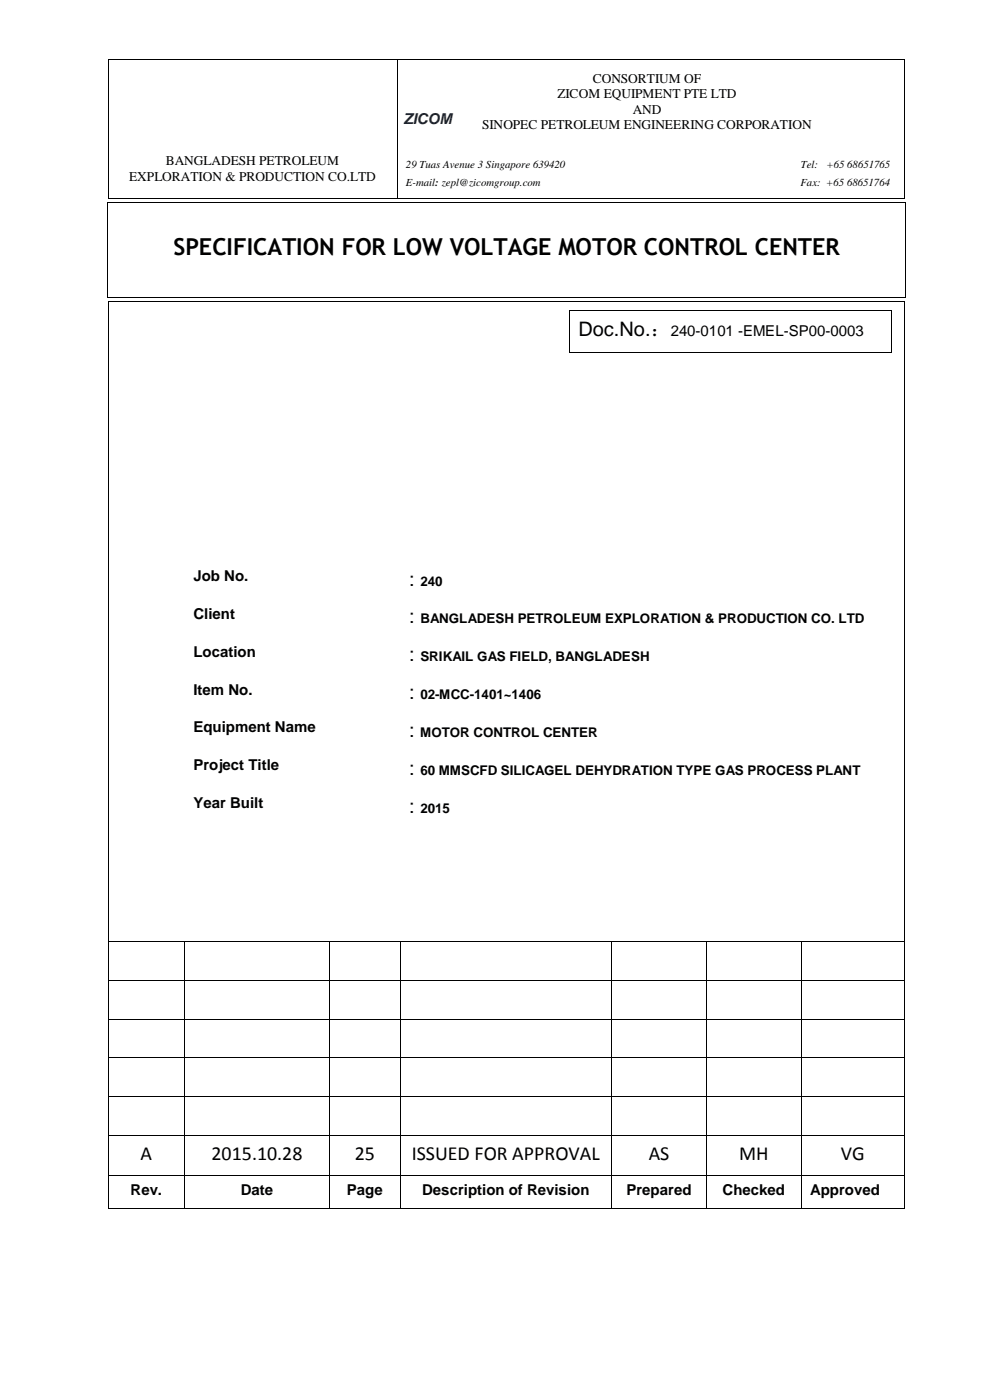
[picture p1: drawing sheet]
<svg xmlns="http://www.w3.org/2000/svg" width="210mm" height="297mm" viewBox="0 0 210 297" stroke-linecap="round" stroke-linejoin="round" font-family="sans-serif">
<defs><g id="words">
<text font-size="5" x="36.8" y="54">SPECIFICATION FOR LOW VOLTAGE MOTOR CONTROL CENTER</text>
<g font-size="4.2">
<text x="122.7" y="71.3">Doc.No.：</text>
<text x="86.8" y="124.2">:</text>
<text x="86.8" y="132.3">:</text>
<text x="86.8" y="140.3">:</text>
<text x="86.8" y="148.4">:</text>
<text x="86.8" y="156.4">:</text>
<text x="86.8" y="164.4">:</text>
<text x="86.8" y="172.5">:</text>
<text x="29.8" y="246.1">A</text>
<text x="44.8" y="246.1">2015.10.28</text>
<text x="75.2" y="246.1">25</text>
<text x="87.4" y="246.1">ISSUED FOR APPROVAL</text>
<text x="137.6" y="246.1">AS</text>
<text x="156.8" y="246.1">MH</text>
<text x="178.4" y="246.1">VG</text>
</g>
<text font-size="3.2" fill="#002060" x="85.6" y="26.2">ZICOM</text>
<g font-size="3.2">
<text x="142.3" y="71.3">240-0101 -EMEL-SP00-0003</text>
<text x="41" y="123.2">Job No.</text>
<text x="41" y="131.3">Client</text>
<text x="41" y="139.3">Location</text>
<text x="41" y="147.3">Item No.</text>
<text x="41" y="155.4">Equipment Name</text>
<text x="41" y="163.4">Project Title</text>
<text x="41" y="171.5">Year Built</text>
<text x="27.7" y="253.4">Rev.</text>
<text x="51.1" y="253.4">Date</text>
<text x="73.6" y="253.4">Page</text>
<text x="89.6" y="253.4">Description of Revision</text>
<text x="132.9" y="253.4">Prepared</text>
<text x="153.3" y="253.4">Checked</text>
<text x="171.9" y="253.4">Approved</text>
</g>
<g font-size="2.8">
<text x="125.8" y="17.6">CONSORTIUM OF</text>
<text x="118.3" y="20.8">ZICOM EQUIPMENT PTE LTD</text>
<text x="102.3" y="27.3">SINOPEC PETROLEUM ENGINEERING CORPORATION</text>
<text x="134.2" y="24.1">AND</text>
<text x="35.2" y="35.1">BANGLADESH PETROLEUM</text>
<text x="27.4" y="38.4">EXPLORATION &amp; PRODUCTION CO.LTD</text>
<text x="89.2" y="124.2">240</text>
<text x="89.2" y="132.3">BANGLADESH PETROLEUM EXPLORATION &amp; PRODUCTION CO. LTD</text>
<text x="89.2" y="140.3">SRIKAIL GAS FIELD, BANGLADESH</text>
<text x="89.2" y="148.4">02-MCC-1401~1406</text>
<text x="89.1" y="156.4">MOTOR CONTROL CENTER</text>
<text x="89.2" y="164.4">60 MMSCFD SILICAGEL DEHYDRATION TYPE GAS PROCESS PLANT</text>
<text x="89.2" y="172.5">2015</text>
</g>
<g font-size="2.3">
<text x="86.1" y="35.7">29 Tuas Avenue 3 Singapore 639420</text>
<text x="169.9" y="35.7">Tel:</text>
<text x="175.3" y="35.7">+65 68651765</text>
<text x="86.1" y="39.4">E-mail: zepl@zicomgroup.com</text>
<text x="169.8" y="39.4">Fax: +65 68651764</text>
</g>
</g></defs>
<g fill="#000">
<path d="M22.9 12.4h.2v.2h-.2z" fill-rule="evenodd"/>
<path d="M22.9 12.4h.2v.2h-.2z" fill-rule="evenodd"/>
<path d="M84.1 12.4h.2v.2h-.2z" fill-rule="evenodd"/>
<path d="M99 12.4h.2v.2h-.2z" fill-rule="evenodd"/>
<path d="M175.6 12.4h.1v.2h-.1z" fill-rule="evenodd"/>
<path d="M191.8 12.4h.2v.2h-.2z" fill-rule="evenodd"/>
<path d="M191.8 12.4h.2v.2h-.2z" fill-rule="evenodd"/>
<path d="M22.8 42.9h.2v.2h-.2z" fill-rule="evenodd"/>
<path d="M22.8 42.9h.2v.2h-.2z" fill-rule="evenodd"/>
<path d="M22.9 42.1h.2v.2h-.2z" fill-rule="evenodd"/>
<path d="M22.9 42.1h.2v.2h-.2z" fill-rule="evenodd"/>
<path d="M84.1 42.1h.2v.2h-.2z" fill-rule="evenodd"/>
<path d="M191.8 42.1h.2v.2h-.2z" fill-rule="evenodd"/>
<path d="M191.8 42.1h.2v.2h-.2z" fill-rule="evenodd"/>
<path d="M191.9 42.9h.2v.2h-.2z" fill-rule="evenodd"/>
<path d="M191.9 42.9h.2v.2h-.2z" fill-rule="evenodd"/>
<path d="M22.8 63h.2v.1h-.2z" fill-rule="evenodd"/>
<path d="M22.8 63h.2v.1h-.2z" fill-rule="evenodd"/>
<path d="M22.9 63.8h.2v.2h-.2z" fill-rule="evenodd"/>
<path d="M22.9 63.8h.2v.2h-.2z" fill-rule="evenodd"/>
<path d="M39.1 63.8h.2v.2h-.2z" fill-rule="evenodd"/>
<path d="M69.9 63.8h.2v.2h-.2z" fill-rule="evenodd"/>
<path d="M84.9 63.8h.2v.2h-.2z" fill-rule="evenodd"/>
<path d="M118.8 63.8h.2v.2h-.2z" fill-rule="evenodd"/>
<path d="M120.7 65.8h.2v.2h-.2z" fill-rule="evenodd"/>
<path d="M120.7 65.8h.2v.2h-.2z" fill-rule="evenodd"/>
<path d="M120.7 74.6h.2v.2h-.2z" fill-rule="evenodd"/>
<path d="M120.7 74.6h.2v.2h-.2z" fill-rule="evenodd"/>
<path d="M189.1 65.8h.1v.2h-.1z" fill-rule="evenodd"/>
<path d="M189.1 65.8h.1v.2h-.1z" fill-rule="evenodd"/>
<path d="M189.1 74.6h.1v.2h-.1z" fill-rule="evenodd"/>
<path d="M189.1 74.6h.1v.2h-.1z" fill-rule="evenodd"/>
<path d="M191.8 63.8h.2v.2h-.2z" fill-rule="evenodd"/>
<path d="M191.8 63.8h.2v.2h-.2z" fill-rule="evenodd"/>
<path d="M191.9 63h.2v.1h-.2z" fill-rule="evenodd"/>
<path d="M191.9 63h.2v.1h-.2z" fill-rule="evenodd"/>
<path d="M22.9 199.7h.2v.2h-.2z" fill-rule="evenodd"/>
<path d="M39 199.7h.2v.2h-.2z" fill-rule="evenodd"/>
<path d="M39.2 199.7h.2v.2h-.2z" fill-rule="evenodd"/>
<path d="M69.8 199.7h.2v.2h-.2z" fill-rule="evenodd"/>
<path d="M70 199.7h.2v.2h-.2z" fill-rule="evenodd"/>
<path d="M84.9 199.7h.1v.2h-.1z" fill-rule="evenodd"/>
<path d="M85 199.7h.2v.2h-.2z" fill-rule="evenodd"/>
<path d="M129.6 199.7h.2v.2h-.2z" fill-rule="evenodd"/>
<path d="M129.8 199.7h.1v.2h-.1z" fill-rule="evenodd"/>
<path d="M149.9 199.7h.1v.2h-.1z" fill-rule="evenodd"/>
<path d="M150 199.7h.2v.2h-.2z" fill-rule="evenodd"/>
<path d="M169.9 199.7h.1v.2h-.1z" fill-rule="evenodd"/>
<path d="M170 199.7h.2v.2h-.2z" fill-rule="evenodd"/>
<path d="M191.8 199.7h.2v.2h-.2z" fill-rule="evenodd"/>
<path d="M22.9 207.9h.2v.2h-.2z" fill-rule="evenodd"/>
<path d="M22.9 216.1h.2v.2h-.2z" fill-rule="evenodd"/>
<path d="M39 207.9h.2v.2h-.2z" fill-rule="evenodd"/>
<path d="M39 216.1h.2v.2h-.2z" fill-rule="evenodd"/>
<path d="M69.8 207.9h.2v.2h-.2z" fill-rule="evenodd"/>
<path d="M69.8 216.1h.2v.2h-.2z" fill-rule="evenodd"/>
<path d="M84.9 207.9h.1v.2h-.1z" fill-rule="evenodd"/>
<path d="M84.9 216.1h.1v.2h-.1z" fill-rule="evenodd"/>
<path d="M129.6 207.9h.2v.2h-.2z" fill-rule="evenodd"/>
<path d="M129.6 216.1h.2v.2h-.2z" fill-rule="evenodd"/>
<path d="M149.9 207.9h.1v.2h-.1z" fill-rule="evenodd"/>
<path d="M149.9 216.1h.1v.2h-.1z" fill-rule="evenodd"/>
<path d="M169.9 207.9h.1v.2h-.1z" fill-rule="evenodd"/>
<path d="M169.9 216.1h.1v.2h-.1z" fill-rule="evenodd"/>
<path d="M191.8 207.9h.2v.2h-.2z" fill-rule="evenodd"/>
<path d="M191.8 216.1h.2v.2h-.2z" fill-rule="evenodd"/>
<path d="M22.9 224.4h.2v.1h-.2z" fill-rule="evenodd"/>
<path d="M22.9 232.6h.2v.1h-.2z" fill-rule="evenodd"/>
<path d="M39 224.4h.2v.1h-.2z" fill-rule="evenodd"/>
<path d="M39 232.6h.2v.1h-.2z" fill-rule="evenodd"/>
<path d="M69.8 224.4h.2v.1h-.2z" fill-rule="evenodd"/>
<path d="M69.8 232.6h.2v.1h-.2z" fill-rule="evenodd"/>
<path d="M84.9 224.4h.1v.1h-.1z" fill-rule="evenodd"/>
<path d="M84.9 232.6h.1v.1h-.1z" fill-rule="evenodd"/>
<path d="M129.6 224.4h.2v.1h-.2z" fill-rule="evenodd"/>
<path d="M129.6 232.6h.2v.1h-.2z" fill-rule="evenodd"/>
<path d="M149.9 224.4h.1v.1h-.1z" fill-rule="evenodd"/>
<path d="M149.9 232.6h.1v.1h-.1z" fill-rule="evenodd"/>
<path d="M169.9 224.4h.1v.1h-.1z" fill-rule="evenodd"/>
<path d="M169.9 232.6h.1v.1h-.1z" fill-rule="evenodd"/>
<path d="M191.8 224.4h.2v.1h-.2z" fill-rule="evenodd"/>
<path d="M191.8 232.6h.2v.1h-.2z" fill-rule="evenodd"/>
<path d="M22.9 240.8h.2v.2h-.2z" fill-rule="evenodd"/>
<path d="M22.9 249.3h.2v.2h-.2z" fill-rule="evenodd"/>
<path d="M22.9 256.3h.2v.2h-.2z" fill-rule="evenodd"/>
<path d="M22.9 256.3h.2v.2h-.2z" fill-rule="evenodd"/>
<path d="M39 240.8h.2v.2h-.2z" fill-rule="evenodd"/>
<path d="M39 249.3h.2v.2h-.2z" fill-rule="evenodd"/>
<path d="M39 256.3h.2v.2h-.2z" fill-rule="evenodd"/>
<path d="M69.8 240.8h.2v.2h-.2z" fill-rule="evenodd"/>
<path d="M69.8 249.3h.2v.2h-.2z" fill-rule="evenodd"/>
<path d="M69.8 256.3h.2v.2h-.2z" fill-rule="evenodd"/>
<path d="M84.9 240.8h.1v.2h-.1z" fill-rule="evenodd"/>
<path d="M84.9 249.3h.1v.2h-.1z" fill-rule="evenodd"/>
<path d="M84.9 256.3h.1v.2h-.1z" fill-rule="evenodd"/>
<path d="M129.6 240.8h.2v.2h-.2z" fill-rule="evenodd"/>
<path d="M129.6 249.3h.2v.2h-.2z" fill-rule="evenodd"/>
<path d="M129.6 256.3h.2v.2h-.2z" fill-rule="evenodd"/>
<path d="M149.9 240.8h.1v.2h-.1z" fill-rule="evenodd"/>
<path d="M149.9 249.3h.1v.2h-.1z" fill-rule="evenodd"/>
<path d="M149.9 256.3h.1v.2h-.1z" fill-rule="evenodd"/>
<path d="M169.9 240.8h.1v.2h-.1z" fill-rule="evenodd"/>
<path d="M169.9 249.3h.1v.2h-.1z" fill-rule="evenodd"/>
<path d="M169.9 256.3h.1v.2h-.1z" fill-rule="evenodd"/>
<path d="M191.8 240.8h.2v.2h-.2z" fill-rule="evenodd"/>
<path d="M191.8 249.3h.2v.2h-.2z" fill-rule="evenodd"/>
<path d="M191.8 256.3h.2v.2h-.2z" fill-rule="evenodd"/>
<path d="M191.8 256.3h.2v.2h-.2z" fill-rule="evenodd"/>
</g>
<g fill="none" stroke="#000" stroke-width=".21">
<path d="M23 12.6v29.5M23.1 12.5h61M84.2 12.6v29.5M84.3 12.5h14.7M99.2 12.5h76.4M175.7 12.5h16.1M191.9 12.6v29.5M22.9 43.1v19.9M23 43h168.9M23.1 42.2h61M84.3 42.2h107.5M192 43.1v19.9"/>
<path d="M23 63h168.9M23 64v135.7M23.1 63.9h16M39.3 63.9h30.6M70.1 63.9h14.8M85.1 63.9h33.7M119 63.9h72.8M120.8 66v8.6M120.9 65.9h68.2M120.9 74.7h68.2M189.1 66v8.6M191.9 64v135.7"/>
<path d="M23 199.9v8M23.1 199.8h15.9M39.1 199.9v8M39.4 199.8h30.4M69.9 199.9v8M70.2 199.8h14.7M84.9 199.9v8M85.2 199.8h44.4M129.7 199.9v8M129.9 199.8h20M149.9 199.9v8M150.2 199.8h19.7"/>
<path d="M170 199.9v8M170.2 199.8h21.6M191.9 199.9v8M23 208.1v8M23 216.3v8.1M23.1 208h15.9M23.1 216.2h15.9M39.1 208.1v8M39.1 216.3v8.1M39.2 208h30.6M39.2 216.2h30.6M69.9 208.1v8"/>
<path d="M69.9 216.3v8.1M70 208h14.9M70 216.2h14.9M84.9 208.1v8M84.9 216.3v8.1M85 208h44.6M85 216.2h44.6M129.7 208.1v8M129.7 216.3v8.1M129.8 208h20.1M129.8 216.2h20.1M149.9 208.1v8"/>
<path d="M149.9 216.3v8.1M150 208h19.9M150 216.2h19.9M170 208.1v8M170 216.3v8.1M170 208h21.8M170 216.2h21.8M191.9 208.1v8M191.9 216.3v8.1M23 224.5v8.1M23 232.7v8.1M23.1 224.4h15.9"/>
<path d="M23.1 232.7h15.9M39.1 224.5v8.1M39.1 232.7v8.1M39.2 224.4h30.6M39.2 232.7h30.6M69.9 224.5v8.1M69.9 232.7v8.1M70 224.4h14.9M70 232.7h14.9M84.9 224.5v8.1M84.9 232.7v8.1M85 224.4h44.6"/>
<path d="M85 232.7h44.6M129.7 224.5v8.1M129.7 232.7v8.1M129.8 224.4h20.1M129.8 232.7h20.1M149.9 224.5v8.1M149.9 232.7v8.1M150 224.4h19.9M150 232.7h19.9M170 224.5v8.1M170 232.7v8.1M170 224.4h21.8"/>
<path d="M170 232.7h21.8M191.9 224.5v8.1M191.9 232.7v8.1M23 241v8.3M23 249.5v6.8M23.1 240.9h15.9M23.1 249.4h15.9M23.1 256.4h15.9M39.1 241v8.3M39.1 249.5v6.8M39.2 240.9h30.6M39.2 249.4h30.6"/>
<path d="M39.2 256.4h30.6M69.9 241v8.3M69.9 249.5v6.8M70 240.9h14.9M70 249.4h14.9M70 256.4h14.9M84.9 241v8.3M84.9 249.5v6.8M85 240.9h44.6M85 249.4h44.6M85 256.4h44.6M129.7 241v8.3"/>
<path d="M129.7 249.5v6.8M129.8 240.9h20.1M129.8 249.4h20.1M129.8 256.4h20.1M149.9 241v8.3M149.9 249.5v6.8M150 240.9h19.9M150 249.4h19.9M150 256.4h19.9M170 241v8.3M170 249.5v6.8M170 240.9h21.8"/>
<path d="M170 249.4h21.8M170 256.4h21.8M191.9 241v8.3M191.9 249.5v6.8"/>
</g>
<use href="#words"/>
</svg>
